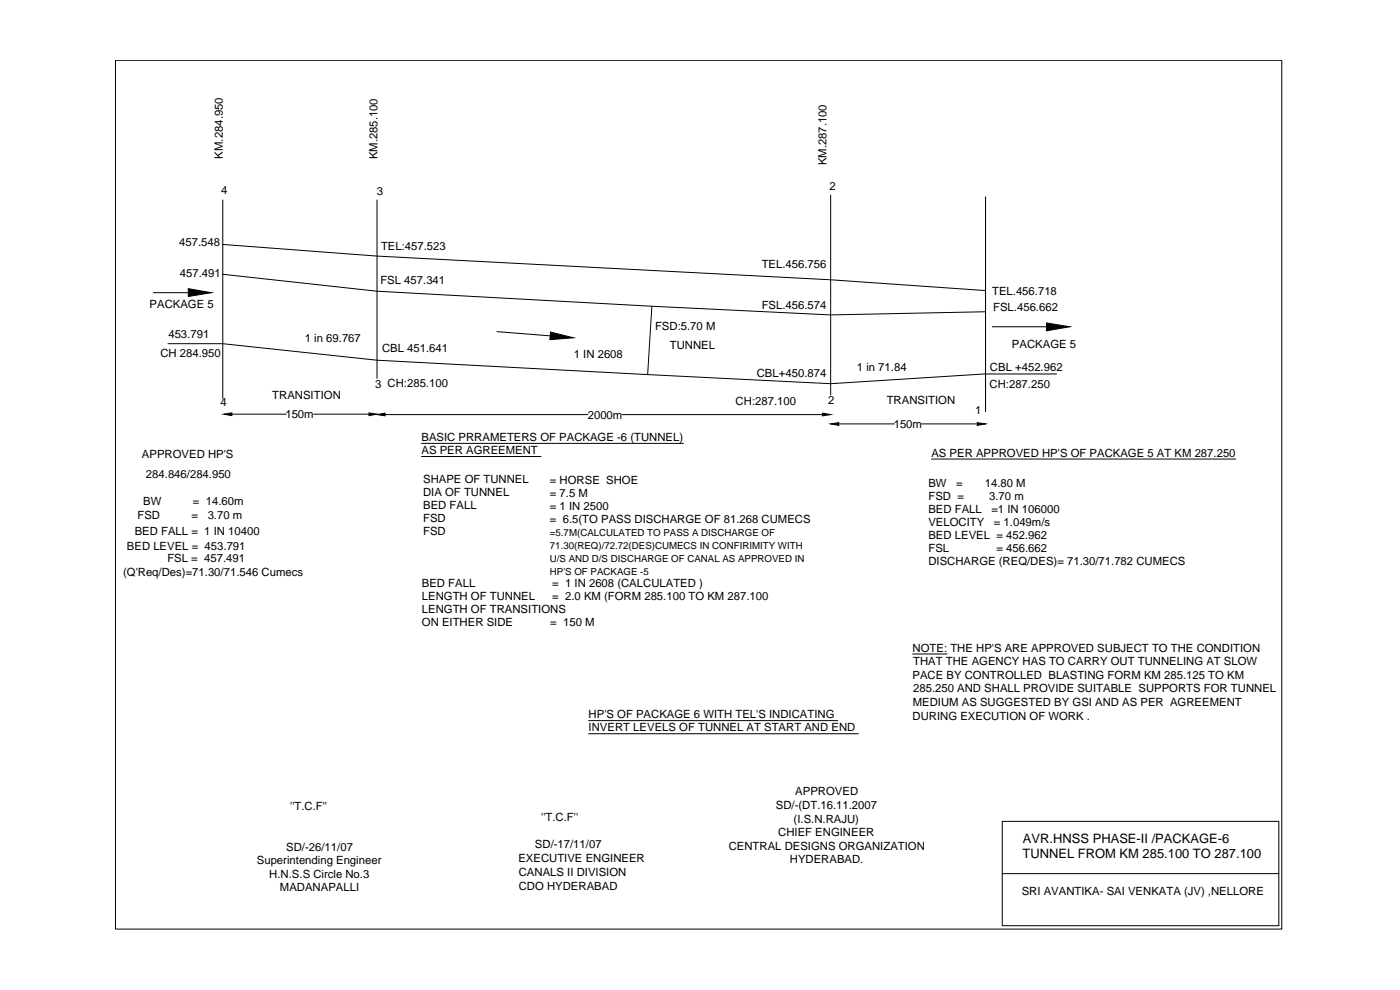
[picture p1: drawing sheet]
<svg xmlns="http://www.w3.org/2000/svg" width="420mm" height="297mm" viewBox="0 0 420 297" stroke-linecap="round" stroke-linejoin="round" font-family="sans-serif">
<defs><g id="words">
<g font-size="3.9">
<text x="306.9" y="257.5">TUNNEL FROM KM 285.100 TO 287.100</text>
<text x="307" y="252.8">AVR.HNSS PHASE-II /PACKAGE-6</text>
</g>
<g font-size="3.4">
<text x="66.9" y="47.6" transform="rotate(-90 66.9 47.6)">KM.284.950</text>
<text x="113.3" y="47.8" transform="rotate(-90 113.3 47.8)">KM.285.100</text>
<text x="248.1" y="49.6" transform="rotate(-90 248.1 49.6)">KM.287.100</text>
<text x="66.4" y="58.2">4</text>
<text x="113.1" y="58.5">3</text>
<text x="248.9" y="56.9">2</text>
<text x="53.8" y="73.9">457.548</text>
<text x="114.4" y="75.1">TEL:457.523</text>
<text x="54" y="83.1">457.491</text>
<text x="228.6" y="80.5">TEL.456.756</text>
<text x="114.2" y="85.3">FSL 457.341</text>
<text x="297.7" y="88.6">TEL.456.718</text>
<text x="44.9" y="92.5">PACKAGE 5</text>
<text x="228.6" y="92.6">FSL.456.574</text>
<text x="298.1" y="93.4">FSL.456.662</text>
<text x="50.5" y="101.3">453.791</text>
<text x="196.6" y="99.1">FSD:5.70 M</text>
<text x="48.1" y="107">CH 284.950</text>
<text x="91.5" y="102.7">1 in 69.767</text>
<text x="114.7" y="105.7">CBL 451.641</text>
<text x="172.2" y="107.4">1 IN 2608</text>
<text x="201" y="104.8">TUNNEL</text>
<text x="303.7" y="104.5">PACKAGE 5</text>
<text x="227.1" y="113">CBL+450.874</text>
<text x="257.2" y="111.2">1 in 71.84</text>
<text x="297.1" y="111.4">CBL +452.962</text>
<text x="81.7" y="119.8">TRANSITION</text>
<text x="112.6" y="116.5">3 CH:285.100</text>
<text x="297" y="116.5">CH:287.250</text>
<text x="66.2" y="121.9">4</text>
<text x="85.7" y="125.5">150m</text>
<text x="176.4" y="125.6">2000m</text>
<text x="220.8" y="121.5">CH:287.100</text>
<text x="248.5" y="121.3">2</text>
<text x="266.1" y="121.2">TRANSITION</text>
<text x="292.7" y="124.1">1</text>
<text x="268.2" y="128.4">150m</text>
<text x="42.6" y="137.5">APPROVED HP'S</text>
<text x="126.5" y="132.3">BASIC PRRAMETERS OF PACKAGE -6 (TUNNEL)</text>
<text x="126.5" y="136.2">AS PER AGREEMENT</text>
<text x="279.5" y="137">AS PER APPROVED HP'S OF PACKAGE 5 AT KM 287.250</text>
<text x="43.8" y="143.5">284.846/284.950</text>
<text x="127" y="144.9">SHAPE OF TUNNEL</text>
<text x="127" y="148.8">DIA OF TUNNEL</text>
<text x="165" y="145.2">= HORSE SHOE</text>
<text x="165" y="149.2">= 7.5 M</text>
<text x="278.6" y="146.2">BW</text>
<text x="286.9" y="146.2">=</text>
<text x="295.5" y="146.2">14.80 M</text>
<text x="41.3" y="155.7">FSD</text>
<text x="43" y="151.6">BW</text>
<text x="57.5" y="155.7">=</text>
<text x="57.9" y="151.6">= 14.60m</text>
<text x="62.3" y="155.7">3.70 m</text>
<text x="127" y="152.7">BED FALL</text>
<text x="165" y="153">= 1 IN 2500</text>
<text x="278.6" y="150.1">FSD =</text>
<text x="278.6" y="154">BED FALL</text>
<text x="296.9" y="150.1">3.70 m</text>
<text x="297.5" y="154">=1 IN 106000</text>
<text x="40.4" y="160.5">BED FALL = 1 IN 10400</text>
<text x="127" y="156.6">FSD</text>
<text x="127" y="160.5">FSD</text>
<text x="165" y="157">= 6.5(TO PASS DISCHARGE OF 81.268 CUMECS</text>
<text x="278.6" y="157.9">VELOCITY</text>
<text x="278.6" y="161.8">BED LEVEL = 452.962</text>
<text x="298.3" y="157.9">= 1.049m/s</text>
<text x="38.1" y="165">BED LEVEL = 453.791</text>
<text x="278.6" y="165.7">FSL</text>
<text x="299" y="165.7">= 456.662</text>
<text x="36.9" y="172.7">(Q'Req/Des)=71.30/71.546 Cumecs</text>
<text x="50.2" y="168.6">FSL = 457.491</text>
<text x="278.6" y="169.6">DISCHARGE (REQ/DES)= 71.30/71.782 CUMECS</text>
<text x="126.6" y="176">BED FALL</text>
<text x="126.6" y="179.9">LENGTH OF TUNNEL</text>
<text x="165.7" y="176.1">= 1 IN 2608 (CALCULATED )</text>
<text x="165.7" y="180">= 2.0 KM (FORM 285.100 TO KM 287.100</text>
<text x="126.6" y="183.8">LENGTH OF TRANSITIONS</text>
<text x="126.6" y="187.7">ON EITHER SIDE</text>
<text x="165.2" y="187.7">= 150 M</text>
<text x="273.9" y="195.5">NOTE: THE HP'S ARE APPROVED SUBJECT TO THE CONDITION</text>
<text x="273.9" y="203.7">PACE BY CONTROLLED BLASTING FORM KM 285.125 TO KM</text>
<text x="274.1" y="199.6">THAT THE AGENCY HAS TO CARRY OUT TUNNELING AT SLOW</text>
<text x="274.1" y="207.8">285.250 AND SHALL PROVIDE SUITABLE SUPPORTS FOR TUNNEL</text>
<text x="176.6" y="215.5">HP'S OF PACKAGE 6 WITH TEL'S INDICATING</text>
<text x="273.9" y="216">DURING EXECUTION OF WORK .</text>
<text x="273.9" y="211.9">MEDIUM AS SUGGESTED BY GSI AND AS PER AGREEMENT</text>
<text x="176.6" y="219.4">INVERT LEVELS OF TUNNEL AT START AND END</text>
<text x="238.7" y="238.6">APPROVED</text>
<text x="87.1" y="243">''T.C.F''</text>
<text x="232.8" y="242.8">SD/-(DT.16.11.2007</text>
<text x="162.4" y="246.4">''T.C.F''</text>
<text x="233.5" y="251">CHIEF ENGINEER</text>
<text x="238.2" y="246.8">(I.S.N.RAJU)</text>
<text x="85.9" y="255.2">SD/-26/11/07</text>
<text x="160.5" y="254.6">SD/-17/11/07</text>
<text x="218.7" y="255">CENTRAL DESIGNS ORGANIZATION</text>
<text x="77.1" y="259.3">Superintending Engineer</text>
<text x="80.8" y="263.4">H.N.S.S Circle No.3</text>
<text x="155.6" y="258.7">EXECUTIVE ENGINEER</text>
<text x="155.7" y="262.8">CANALS II DIVISION</text>
<text x="237" y="259.1">HYDERABAD.</text>
<text x="84" y="267.5">MADANAPALLI</text>
<text x="155.7" y="266.9">CDO HYDERABAD</text>
<text x="306.6" y="268.5">SRI AVANTIKA- SAI VENKATA (JV) ,NELLORE</text>
</g>
<g font-size="2.9">
<text x="165" y="160.8">=5.7M(CALCULATED TO PASS A DISCHARGE OF</text>
<text x="165" y="164.8">71.30(REQ)/72.72(DES)CUMECS IN CONFIRIMITY WITH</text>
<text x="165" y="168.7">U/S AND D/S DISCHARGE OF CANAL AS APPROVED IN</text>
<text x="165" y="172.6">HP'S OF PACKAGE -5</text>
</g>
</g></defs>
<!-- layer: 0 -->
<g fill="none" stroke="#000" stroke-width=".3">
<path d="M34.7 18.1h350v260.7h-350zM249.3 58.5v60.1M295.8 59.1v28.1l-46.5-3.3-136.2-7.1-46.2-3.5M66.9 60v59.7M113.1 60v53.5M46 87.8h10.5M66.9 82.3l46.2 5.1 82.5 4.5 53.7 2.6 46.5-1M149.2 99.5l16 1.3M195.6 91.9l-1.2 20.5M295.8 87.2v36.3M297.8 98h16.3M50.4 103.1h16.5l46.2 5 136.2 7 46.2-2.9h21.6"/>
<path d="M69.6 124.3h16.3M94.1 124.3h16.6M115.6 124.4h60.8M126.5 133h78.6M126.5 137h35.9M186.7 124.4h60.1M251.7 127.2h16.7M276.6 127.2h16.7M279.5 137.7h91.3M273.9 196.2h10.4M176.6 216.2h74.8M176.6 220.2h81"/>
<path d="M300.8 246.4h83v31.3h-83zM300.8 262.1h83"/>
</g>
<path d="M56.5 86.6l6.9 1.2-6.9 1.2zM165.2 99.6l6.9 1.7-7.1 .6zM314.1 96.9l6.9 1.1-6.9 1.3zM67.2 124.3l2.4-.4v.8zM110.7 123.9l2.4 .4-2.4 .4zM113.1 124.4l2.5-.4v.8zM246.8 124l2.5 .4-2.5 .4zM249.3 127.2l2.4-.4v.8zM293.3 126.8l2.5 .4-2.5 .4z" fill="#000" stroke="#000" stroke-width=".3"/>
<use href="#words"/>
</svg>
